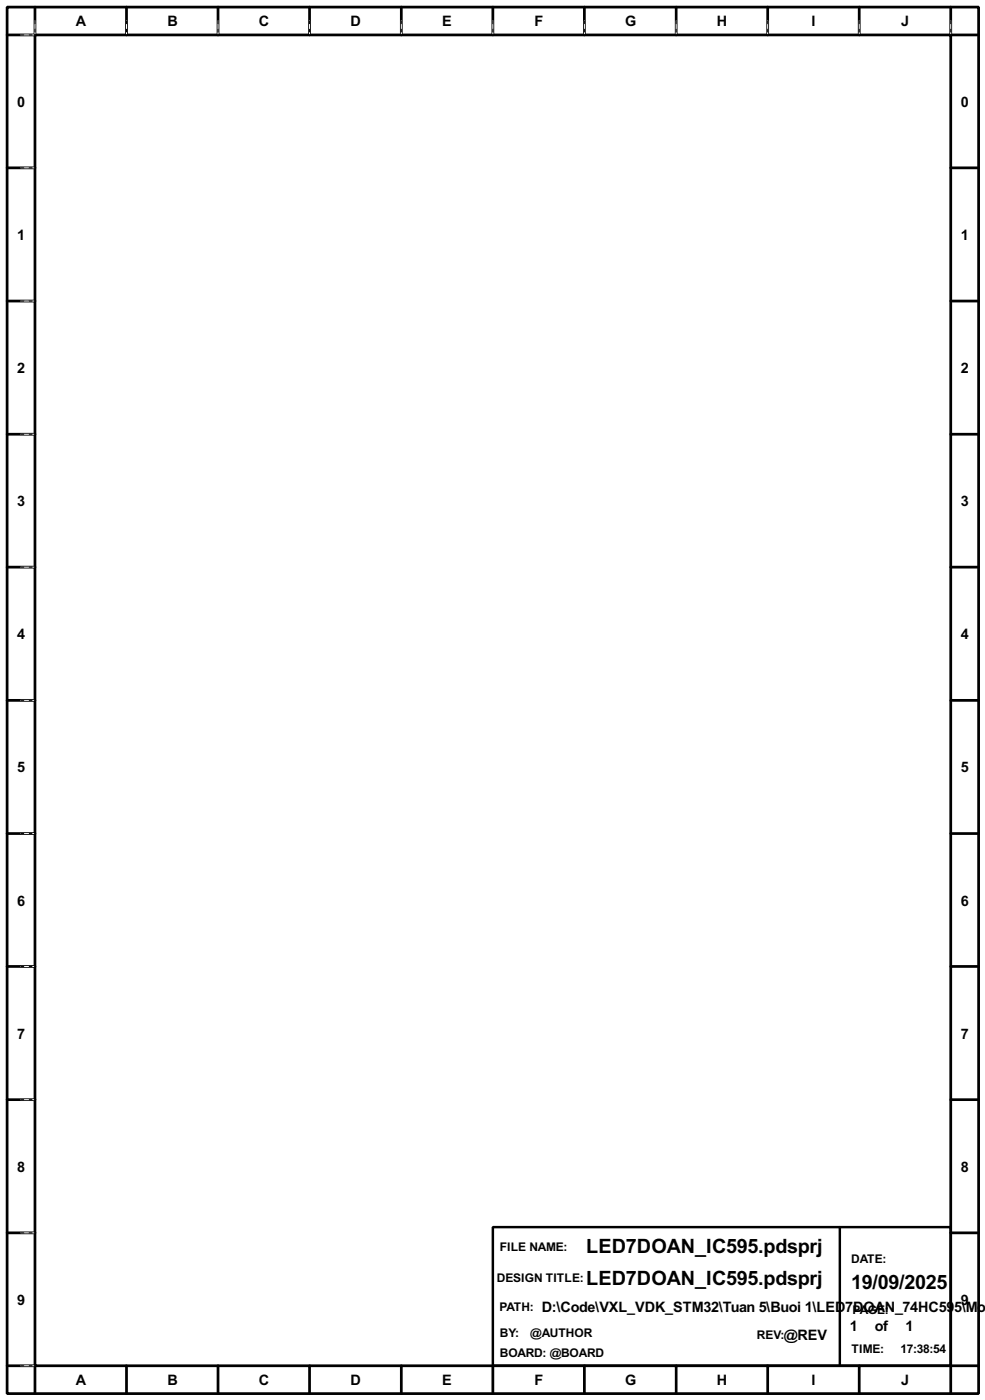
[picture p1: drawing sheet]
<svg xmlns="http://www.w3.org/2000/svg" width="180mm" height="256mm" viewBox="0 0 180 256" stroke-linecap="round" stroke-linejoin="round" font-family="sans-serif">
<defs><g id="words">
<g font-size="4.1">
<text x="107.3" y="229.5">LED7DOAN_IC595.pdsprj</text>
<text x="107.3" y="235.4">LED7DOAN_IC595.pdsprj</text>
<text x="155.8" y="236.1">19/09/2025</text>
</g>
<g font-size="3">
<text x="13.9" y="4.9">A</text>
<text x="30.6" y="4.9">B</text>
<text x="47.4" y="4.9">C</text>
<text x="64.1" y="4.9">D</text>
<text x="80.9" y="4.9">E</text>
<text x="97.8" y="4.9">F</text>
<text x="114.4" y="4.9">G</text>
<text x="131.2" y="4.9">H</text>
<text x="148.5" y="4.9">I</text>
<text x="164.9" y="4.9">J</text>
<text x="3.2" y="19.5">0</text>
<text x="175.9" y="19.5">0</text>
<text x="3.2" y="44">1</text>
<text x="175.9" y="44">1</text>
<text x="3.2" y="68.4">2</text>
<text x="175.9" y="68.4">2</text>
<text x="3.2" y="92.7">3</text>
<text x="175.9" y="92.7">3</text>
<text x="3.2" y="117.1">4</text>
<text x="175.9" y="117.1">4</text>
<text x="3.2" y="141.5">5</text>
<text x="175.9" y="141.5">5</text>
<text x="3.2" y="165.9">6</text>
<text x="175.9" y="165.9">6</text>
<text x="3.2" y="190.3">7</text>
<text x="175.9" y="190.3">7</text>
<text x="3.2" y="214.7">8</text>
<text x="175.9" y="214.7">8</text>
<text x="3.2" y="239.1">9</text>
<text x="175.9" y="239.1">9</text>
<text x="99.1" y="240.4">D:\Code\VXL_VDK_STM32\Tuan 5\Buoi 1\LED7DOAN_74HC59</text>
<text x="143.5" y="245.5">@REV</text>
<text x="155.6" y="243.9">1</text>
<text x="160.1" y="243.9">of</text>
<text x="165.7" y="243.9">1</text>
<text x="174.6" y="240.4">5\Mo</text>
<text x="13.9" y="253.8">A</text>
<text x="30.6" y="253.8">B</text>
<text x="47.4" y="253.8">C</text>
<text x="64.1" y="253.8">D</text>
<text x="80.9" y="253.8">E</text>
<text x="97.8" y="253.8">F</text>
<text x="114.4" y="253.8">G</text>
<text x="131.2" y="253.8">H</text>
<text x="148.5" y="253.8">I</text>
<text x="164.9" y="253.8">J</text>
</g>
<g font-size="2.5">
<text x="91.5" y="229.3">FILE NAME:</text>
<text x="155.8" y="231.3">DATE:</text>
<text x="90.9" y="234.9">DESIGN TITLE:</text>
<text x="91.4" y="240.2">PATH:</text>
<text x="91.5" y="245">BY:</text>
<text x="97.1" y="245">@AUTHOR</text>
<text x="138.5" y="245.3">REV:</text>
<text x="156" y="240.7">PAGE:</text>
<text x="91.5" y="248.7">BOARD: @BOARD</text>
<text x="155.8" y="247.8">TIME:</text>
<text x="164.8" y="247.8">17:38:54</text>
</g>
</g></defs>
<g fill="none" stroke="#000" stroke-width=".5">
<path d="M1.3 1.3h177.8v254h-177.8zM6.4 6.4h167.6v243.8h-167.6zM6.4 1.3v5.1h-5.1M23.2 1.3v5.1M39.9 1.3v5.1M56.7 1.3v5.1M73.5 1.3v5.1M90.2 1.3v5.1M107 1.3v5.1M123.8 1.3v5.1M140.5 1.3v5.1M157.3 1.3v5.1"/>
<path d="M174 1.3v5.1h5.1M1.3 30.8h5.1M174 30.8h5.1M1.3 55.2h5.1M174 55.2h5.1M1.3 79.6h5.1M174 79.6h5.1M1.3 103.9h5.1M174 103.9h5.1M1.3 128.3h5.1M174 128.3h5.1M1.3 152.7h5.1"/>
<path d="M174 152.7h5.1M1.3 177.1h5.1M174 177.1h5.1M1.3 201.5h5.1M174 201.5h5.1M1.3 225.9h5.1M174 225.9h5.1M1.3 250.2h5.1v5.1M23.2 250.2v5.1M39.9 250.2v5.1M56.7 250.2v5.1M73.5 250.2v5.1"/>
<path d="M90.2 250.2v5.1M107 250.2v5.1M123.8 250.2v5.1M140.5 250.2v5.1M157.3 250.2v5.1M179.1 250.2h-5.1v5.1"/>
</g>
<g fill="none" stroke="#fff" stroke-width=".18">
<path d="M3.9 6.4h2.3M6.4 3.9v2.3M23.2 3.9v2.3M39.9 3.9v2.3M56.7 3.9v2.3M73.5 3.9v2.3M90.2 3.9v2.3M107 3.9v2.3M123.8 3.9v2.3M140.5 3.9v2.3M157.3 3.9v2.3M174 3.9v2.3"/>
<path d="M3.9 30.8h2.3M3.9 55.2h2.3M3.9 79.6h2.3M3.9 103.9h2.3M3.9 128.3h2.3M3.9 152.7h2.3M3.9 177.1h2.3M3.9 201.5h2.3M3.9 225.9h2.3M3.9 250.2h2.3"/>
</g>
<g fill="none" stroke="#000" stroke-width=".18" stroke-dasharray=".5 1">
<path d="M3.9 6.4h2.3M6.4 3.9v2.3M23.2 3.9v2.3M39.9 3.9v2.3M56.7 3.9v2.3M73.5 3.9v2.3M90.2 3.9v2.3M107 3.9v2.3M123.8 3.9v2.3M140.5 3.9v2.3M157.3 3.9v2.3M174 3.9v2.3"/>
<path d="M3.9 30.8h2.3M3.9 55.2h2.3M3.9 79.6h2.3M3.9 103.9h2.3M3.9 128.3h2.3M3.9 152.7h2.3M3.9 177.1h2.3M3.9 201.5h2.3M3.9 225.9h2.3M3.9 250.2h2.3"/>
</g>
<path d="M90.2 224.8h83.8v25.4h-83.8zM153.7 224.8v25.4" fill="none" stroke="#000" stroke-width=".45"/>
<use href="#words"/>
</svg>
